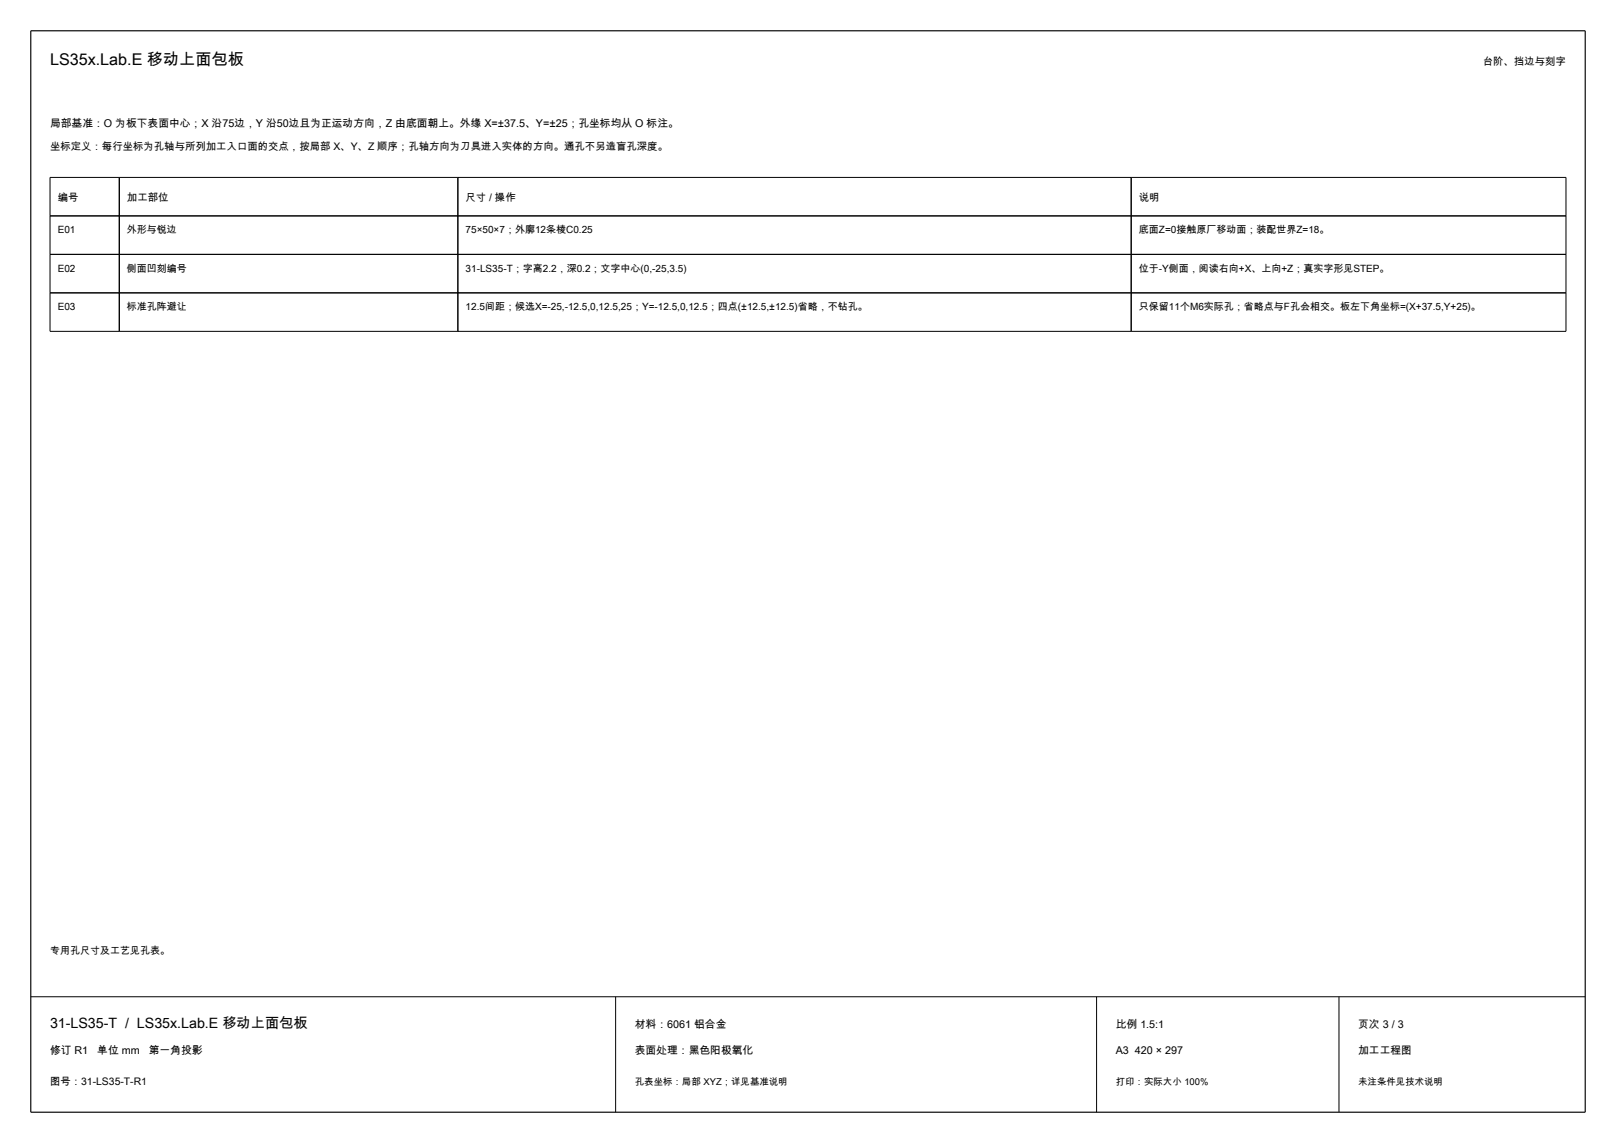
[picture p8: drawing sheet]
<svg xmlns="http://www.w3.org/2000/svg" width="420mm" height="297mm" viewBox="0 0 420 297" stroke-linecap="round" stroke-linejoin="round" font-family="sans-serif">
<defs><g id="words">
<text font-size="4.2" x="13" y="17">LS35x.Lab.E 移动上面包板</text>
<text font-size="3.7" x="13" y="267">31-LS35-T / LS35x.Lab.E 移动上面包板</text>
<g font-size="2.8">
<text x="13" y="33">局部基准：O 为板下表面中心；X 沿75边，Y 沿50边且为正运动方向，Z 由底面朝上。外缘 X=±37.5、Y=±25；孔坐标均从 O 标注。</text>
<text x="165" y="267">材料：6061 铝合金</text>
<text x="290" y="267">比例 1.5:1</text>
<text x="353" y="267">页次 3 / 3</text>
<text x="13" y="274">修订 R1</text>
<text x="25.3" y="274">单位 mm</text>
<text x="38.6" y="274">第一角投影</text>
<text x="165" y="274">表面处理：黑色阳极氧化</text>
<text x="290" y="274">A3 420 × 297</text>
<text x="353" y="274">加工工程图</text>
</g>
<g font-size="2.7">
<text x="385.4" y="17">台阶、挡边与刻字</text>
<text x="13" y="39.1">坐标定义：每行坐标为孔轴与所列加工入口面的交点，按局部 X、Y、Z 顺序；孔轴方向为刀具进入实体的方向。通孔不另造盲孔深度。</text>
<text x="15" y="52.1">编号</text>
<text x="33" y="52.1">加工部位</text>
<text x="121" y="52.1">尺寸 / 操作</text>
<text x="296" y="52.1">说明</text>
<text x="13" y="282">图号：31-LS35-T-R1</text>
</g>
<g font-size="2.6">
<text x="15" y="60.6">E01</text>
<text x="33" y="60.6">外形与锐边</text>
<text x="121" y="60.6">75×50×7；外廓12条棱C0.25</text>
<text x="296" y="60.6">底面Z=0接触原厂移动面；装配世界Z=18。</text>
<text x="15" y="70.6">E02</text>
<text x="33" y="70.6">侧面凹刻编号</text>
<text x="121" y="70.6">31-LS35-T；字高2.2，深0.2；文字中心(0,-25,3.5)</text>
<text x="296" y="70.6">位于-Y侧面，阅读右向+X、上向+Z；真实字形见STEP。</text>
<text x="15" y="80.6">E03</text>
<text x="33" y="80.6">标准孔阵避让</text>
<text x="121" y="80.6">12.5间距；候选X=-25,-12.5,0,12.5,25；Y=-12.5,0,12.5；四点(±12.5,±12.5)省略，不钻孔。</text>
<text x="296" y="80.6">只保留11个M6实际孔；省略点与F孔会相交。板左下角坐标=(X+37.5,Y+25)。</text>
<text x="13" y="248">专用孔尺寸及工艺见孔表。</text>
</g>
<g font-size="2.5">
<text x="165" y="282">孔表坐标：局部 XYZ；详见基准说明</text>
<text x="290" y="282">打印：实际大小 100%</text>
<text x="353" y="282">未注条件见技术说明</text>
</g>
</g></defs>
<path d="M8 8h404v281h-404z" fill="none" stroke="#000" stroke-width=".3"/>
<path d="M13 56.1h394M13 46.1h394v40h-394zM31 46.1v40M119 46.1v40M294 46.1v40M13 66.1h394M13 76.1h394M8 259h404M160 259v30M285 259v30M348 259v30" fill="none" stroke="#000" stroke-width=".26"/>
<use href="#words"/>
</svg>
